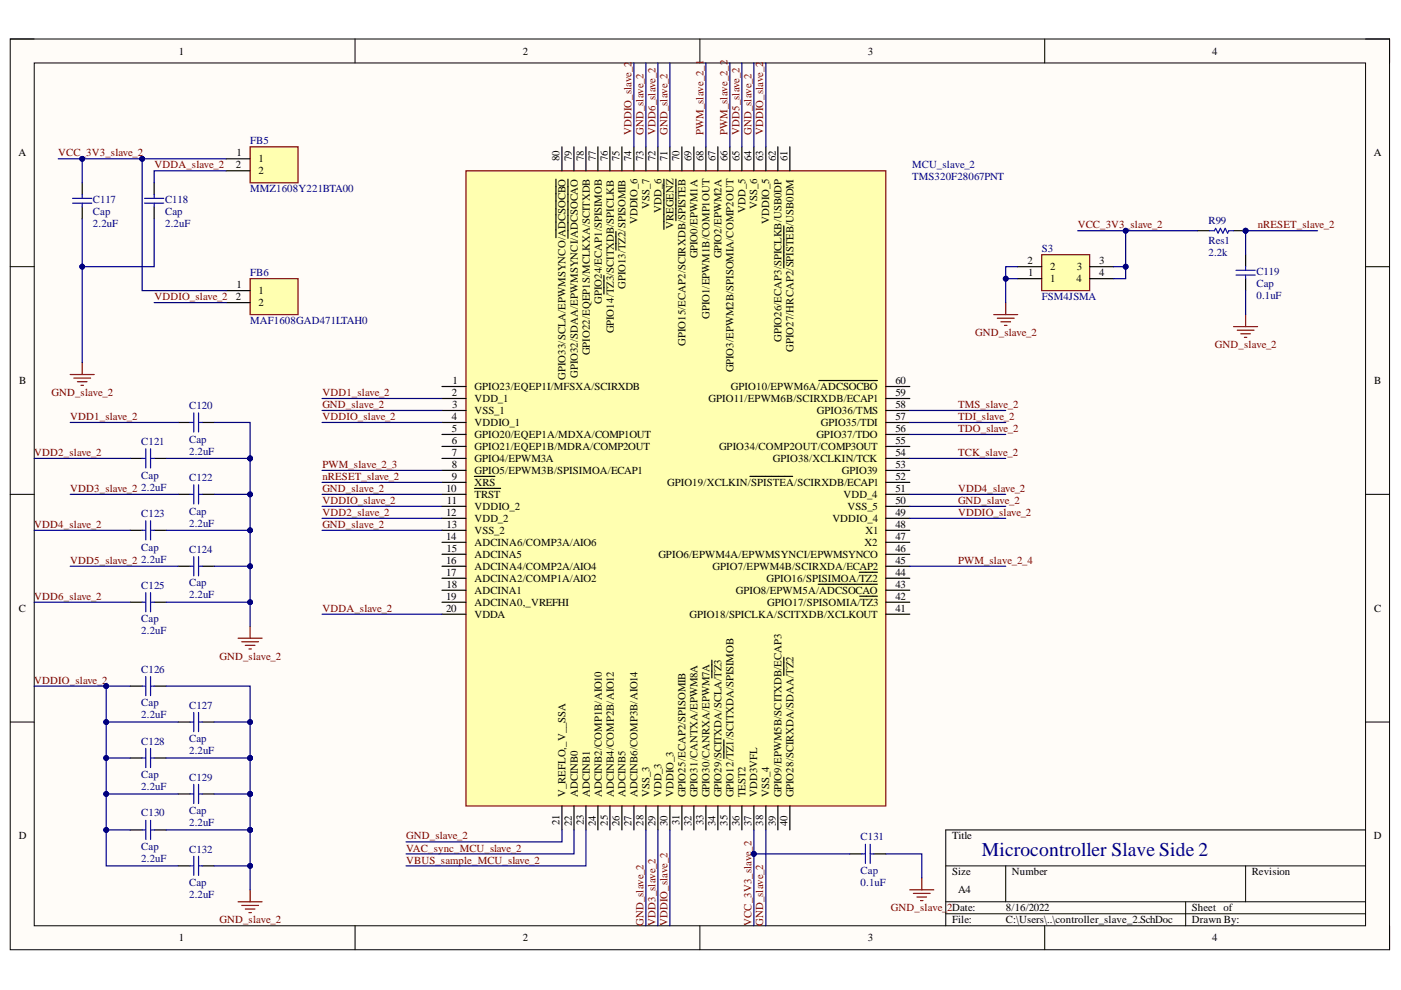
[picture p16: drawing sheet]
<svg xmlns="http://www.w3.org/2000/svg" width="297mm" height="210mm" viewBox="0 0 297 210" stroke-linecap="round" stroke-linejoin="round" font-family="sans-serif">
<defs><g id="words">
<text font-size="4.1" fill="#000080" x="208.2" y="181.4">Microcontroller Slave Side 2</text>
<g font-size="2.3">
<text x="37.9" y="11.6">1</text>
<text x="110.8" y="11.6">2</text>
<text x="184" y="11.6">3</text>
<text x="257" y="11.6">4</text>
<text x="3.9" y="33.1">A</text>
<text x="50" y="35.7">2</text>
<text x="50.2" y="33.1">1</text>
<text x="54.8" y="34.4">1</text>
<text x="118.6" y="34.1" transform="rotate(-90 118.6 34.1)">80</text>
<text x="121.2" y="34.1" transform="rotate(-90 121.2 34.1)">79</text>
<text x="123.8" y="34.1" transform="rotate(-90 123.8 34.1)">78</text>
<text x="126.3" y="34.1" transform="rotate(-90 126.3 34.1)">77</text>
<text x="128.8" y="34.1" transform="rotate(-90 128.8 34.1)">76</text>
<text x="131.4" y="34.1" transform="rotate(-90 131.4 34.1)">75</text>
<text x="133.9" y="34.1" transform="rotate(-90 133.9 34.1)">74</text>
<text x="136.5" y="34.1" transform="rotate(-90 136.5 34.1)">73</text>
<text x="139" y="34.1" transform="rotate(-90 139 34.1)">72</text>
<text x="141.5" y="34.1" transform="rotate(-90 141.5 34.1)">71</text>
<text x="144.1" y="34.1" transform="rotate(-90 144.1 34.1)">70</text>
<text x="146.6" y="34.1" transform="rotate(-90 146.6 34.1)">69</text>
<text x="149.1" y="34.1" transform="rotate(-90 149.1 34.1)">68</text>
<text x="151.7" y="34.1" transform="rotate(-90 151.7 34.1)">67</text>
<text x="154.2" y="34.1" transform="rotate(-90 154.2 34.1)">66</text>
<text x="156.8" y="34.1" transform="rotate(-90 156.8 34.1)">65</text>
<text x="159.3" y="34.1" transform="rotate(-90 159.3 34.1)">64</text>
<text x="161.8" y="34.1" transform="rotate(-90 161.8 34.1)">63</text>
<text x="164.5" y="34.1" transform="rotate(-90 164.5 34.1)">62</text>
<text x="167" y="34.1" transform="rotate(-90 167 34.1)">61</text>
<text x="291.3" y="33.1">A</text>
<text x="54.8" y="36.9">2</text>
<text x="135.2" y="47.6" transform="rotate(-90 135.2 47.6)">VDDIO_6</text>
<text x="137.7" y="44.4" transform="rotate(-90 137.7 44.4)">VSS_7</text>
<text x="140.3" y="45.1" transform="rotate(-90 140.3 45.1)">VDD_6</text>
<text x="158" y="45.1" transform="rotate(-90 158 45.1)">VDD_5</text>
<text x="160.6" y="44.4" transform="rotate(-90 160.6 44.4)">VSS_6</text>
<text x="163.1" y="47.5" transform="rotate(-90 163.1 47.5)">VDDIO_5</text>
<text x="142.8" y="48.6" transform="rotate(-90 142.8 48.6)">VREGENZ</text>
<text x="147.9" y="54.8" transform="rotate(-90 147.9 54.8)">GPIO0/EPWM1A</text>
<text x="153" y="54.8" transform="rotate(-90 153 54.8)">GPIO2/EPWM2A</text>
<text x="217.8" y="56">2</text>
<text x="218" y="58.6">1</text>
<text x="222.7" y="59.8">1</text>
<text x="222.7" y="57.3">2</text>
<text x="228.2" y="59.8">4</text>
<text x="228.3" y="57.3">3</text>
<text x="233.1" y="56">3</text>
<text x="233.1" y="58.6">4</text>
<text x="50" y="63.6">2</text>
<text x="50.2" y="61.1">1</text>
<text x="54.8" y="62.4">1</text>
<text x="54.8" y="64.9">2</text>
<text x="127.6" y="64.4" transform="rotate(-90 127.6 64.4)">GPIO24/ECAP1/SPISIMOB</text>
<text x="132.6" y="61.3" transform="rotate(-90 132.6 61.3)">GPIO13/TZ2/SPISOMIB</text>
<text x="130.1" y="70.7" transform="rotate(-90 130.1 70.7)">GPIO14/TZ3/SCITXDB/SPICLKB</text>
<text x="150.4" y="67.6" transform="rotate(-90 150.4 67.6)">GPIO1/EPWM1B/COMP1OUT</text>
<text x="125" y="75.3" transform="rotate(-90 125 75.3)">GPIO22/EQEP1S/MCLKXA/SCITXDB</text>
<text x="145.3" y="73.3" transform="rotate(-90 145.3 73.3)">GPIO15/ECAP2/SCIRXDB/SPISTEB</text>
<text x="165.7" y="72.4" transform="rotate(-90 165.7 72.4)">GPIO26/ECAP3/SPICLKB/USB0DP</text>
<text x="168.3" y="74.6" transform="rotate(-90 168.3 74.6)">GPIO27/HRCAP2/SPISTEB/USB0DM</text>
<text x="4.1" y="81.4">B</text>
<text x="95.8" y="83.9">2</text>
<text x="95.9" y="81.4">1</text>
<text x="100.6" y="82.7">GPIO23/EQEP1I/MFSXA/SCIRXDB</text>
<text x="119.9" y="80.5" transform="rotate(-90 119.9 80.5)">GPIO33/SCLA/EPWMSYNCO/ADCSOCBO</text>
<text x="122.5" y="80.1" transform="rotate(-90 122.5 80.1)">GPIO32/SDAA/EPWMSYNCI/ADCSOCAO</text>
<text x="155" y="82.7">GPIO10/EPWM6A/ADCSOCBO</text>
<text x="155.5" y="78.9" transform="rotate(-90 155.5 78.9)">GPIO3/EPWM2B/SPISOMIA/COMP2OUT</text>
<text x="189.8" y="81.4">60</text>
<text x="189.8" y="83.9">59</text>
<text x="291.4" y="81.4">B</text>
<text x="95.8" y="89">4</text>
<text x="95.8" y="86.5">3</text>
<text x="100.6" y="85.2">VDD_1</text>
<text x="100.6" y="87.7">VSS_1</text>
<text x="150.2" y="85.2">GPIO11/EPWM6B/SCIRXDB/ECAP1</text>
<text x="173.2" y="87.7">GPIO36/TMS</text>
<text x="189.8" y="86.5">58</text>
<text x="189.8" y="89">57</text>
<text x="95.8" y="91.5">5</text>
<text x="95.8" y="94.2">6</text>
<text x="100.6" y="90.3">VDDIO_1</text>
<text x="100.6" y="92.9">GPIO20/EQEP1A/MDXA/COMP1OUT</text>
<text x="100.6" y="95.4">GPIO21/EQEP1B/MDRA/COMP2OUT</text>
<text x="152.4" y="95.4">GPIO34/COMP2OUT/COMP3OUT</text>
<text x="173.1" y="92.9">GPIO37/TDO</text>
<text x="174" y="90.3">GPIO35/TDI</text>
<text x="189.8" y="91.5">56</text>
<text x="189.8" y="94.2">55</text>
<text x="95.8" y="96.7">7</text>
<text x="95.8" y="99.2">8</text>
<text x="95.8" y="101.8">9</text>
<text x="100.6" y="98">GPIO4/EPWM3A</text>
<text x="100.6" y="100.5">GPIO5/EPWM3B/SPISIMOA/ECAP1</text>
<text x="163.9" y="98">GPIO38/XCLKIN/TCK</text>
<text x="178.5" y="100.5">GPIO39</text>
<text x="189.8" y="96.7">54</text>
<text x="189.8" y="99.2">53</text>
<text x="189.8" y="101.8">52</text>
<text x="94.6" y="104.3">10</text>
<text x="94.7" y="106.8">11</text>
<text x="100.6" y="103">XRS</text>
<text x="100.6" y="105.6">TRST</text>
<text x="141.4" y="103">GPIO19/XCLKIN/SPISTEA/SCIRXDB/ECAP1</text>
<text x="178.8" y="105.6">VDD_4</text>
<text x="189.8" y="104.3">51</text>
<text x="189.8" y="106.8">50</text>
<text x="94.6" y="109.4">12</text>
<text x="94.7" y="111.9">13</text>
<text x="100.6" y="108.1">VDDIO_2</text>
<text x="100.6" y="110.6">VDD_2</text>
<text x="100.6" y="113.2">VSS_2</text>
<text x="176.5" y="110.6">VDDIO_4</text>
<text x="179.7" y="108.1">VSS_5</text>
<text x="183.5" y="113.2">X1</text>
<text x="189.8" y="109.4">49</text>
<text x="189.8" y="111.9">48</text>
<text x="94.6" y="114.4">14</text>
<text x="94.6" y="119.5">16</text>
<text x="94.7" y="117">15</text>
<text x="100.6" y="115.7">ADCINA6/COMP3A/AIO6</text>
<text x="100.6" y="118.3">ADCINA5</text>
<text x="139.6" y="118.3">GPIO6/EPWM4A/EPWMSYNCI/EPWMSYNCO</text>
<text x="183.3" y="115.7">X2</text>
<text x="189.8" y="114.4">47</text>
<text x="189.8" y="117">46</text>
<text x="189.8" y="119.5">45</text>
<text x="94.6" y="122.1">17</text>
<text x="94.7" y="124.6">18</text>
<text x="100.6" y="120.8">ADCINA4/COMP2A/AIO4</text>
<text x="100.6" y="123.3">ADCINA2/COMP1A/AIO2</text>
<text x="100.6" y="125.9">ADCINA1</text>
<text x="151.1" y="120.8">GPIO7/EPWM4B/SCIRXDA/ECAP2</text>
<text x="156" y="125.9">GPIO8/EPWM5A/ADCSOCAO</text>
<text x="162.5" y="123.3">GPIO16/SPISIMOA/TZ2</text>
<text x="189.8" y="122.1">44</text>
<text x="189.8" y="124.6">43</text>
<text x="4" y="129.7">C</text>
<text x="94.6" y="127.1">19</text>
<text x="94.6" y="129.7">20</text>
<text x="100.6" y="128.4">ADCINA0,_VREFHI</text>
<text x="100.6" y="130.9">VDDA</text>
<text x="146.2" y="130.9">GPIO18/SPICLKA/SCITXDB/XCLKOUT</text>
<text x="162.7" y="128.4">GPIO17/SPISOMIA/TZ3</text>
<text x="189.8" y="127.1">42</text>
<text x="189.8" y="129.7">41</text>
<text x="291.4" y="129.7">C</text>
<text x="119.9" y="169.1" transform="rotate(-90 119.9 169.1)">V_REFLO,_V__SSA</text>
<text x="122.5" y="169.1" transform="rotate(-90 122.5 169.1)">ADCINB0</text>
<text x="125" y="169.1" transform="rotate(-90 125 169.1)">ADCINB1</text>
<text x="127.6" y="169.1" transform="rotate(-90 127.6 169.1)">ADCINB2/COMP1B/AIO10</text>
<text x="130.1" y="169.1" transform="rotate(-90 130.1 169.1)">ADCINB4/COMP2B/AIO12</text>
<text x="132.6" y="169.1" transform="rotate(-90 132.6 169.1)">ADCINB5</text>
<text x="135.2" y="169.1" transform="rotate(-90 135.2 169.1)">ADCINB6/COMP3B/AIO14</text>
<text x="137.7" y="169.1" transform="rotate(-90 137.7 169.1)">VSS_3</text>
<text x="140.3" y="169.1" transform="rotate(-90 140.3 169.1)">VDD_3</text>
<text x="142.8" y="169.1" transform="rotate(-90 142.8 169.1)">VDDIO_3</text>
<text x="145.3" y="169.1" transform="rotate(-90 145.3 169.1)">GPIO25/ECAP2/SPISOMIB</text>
<text x="147.9" y="169.1" transform="rotate(-90 147.9 169.1)">GPIO31/CANTXA/EPWM8A</text>
<text x="150.4" y="169.1" transform="rotate(-90 150.4 169.1)">GPIO30/CANRXA/EPWM7A</text>
<text x="153" y="169.1" transform="rotate(-90 153 169.1)">GPIO29/SCITXDA/SCLA/TZ3</text>
<text x="155.5" y="169.1" transform="rotate(-90 155.5 169.1)">GPIO12/TZ1/SCITXDA/SPISIMOB</text>
<text x="158" y="169.1" transform="rotate(-90 158 169.1)">TEST2</text>
<text x="160.6" y="169.1" transform="rotate(-90 160.6 169.1)">VDD3VFL</text>
<text x="163.1" y="169.1" transform="rotate(-90 163.1 169.1)">VSS_4</text>
<text x="165.7" y="169.1" transform="rotate(-90 165.7 169.1)">GPIO9/EPWM5B/SCITXDB/ECAP3</text>
<text x="168.3" y="169.1" transform="rotate(-90 168.3 169.1)">GPIO28/SCIRXDA/SDAA/TZ2</text>
<text x="4" y="177.9">D</text>
<text x="118.6" y="174.9" transform="rotate(-90 118.6 174.9)">21</text>
<text x="121.2" y="175.1" transform="rotate(-90 121.2 175.1)">22</text>
<text x="123.8" y="175" transform="rotate(-90 123.8 175)">23</text>
<text x="126.3" y="175.1" transform="rotate(-90 126.3 175.1)">24</text>
<text x="128.8" y="175.1" transform="rotate(-90 128.8 175.1)">25</text>
<text x="131.4" y="175.1" transform="rotate(-90 131.4 175.1)">26</text>
<text x="133.9" y="175.1" transform="rotate(-90 133.9 175.1)">27</text>
<text x="136.5" y="175.1" transform="rotate(-90 136.5 175.1)">28</text>
<text x="139" y="175.1" transform="rotate(-90 139 175.1)">29</text>
<text x="141.5" y="175.1" transform="rotate(-90 141.5 175.1)">30</text>
<text x="144.1" y="174.9" transform="rotate(-90 144.1 174.9)">31</text>
<text x="146.6" y="175.1" transform="rotate(-90 146.6 175.1)">32</text>
<text x="149.1" y="175" transform="rotate(-90 149.1 175)">33</text>
<text x="151.7" y="175.1" transform="rotate(-90 151.7 175.1)">34</text>
<text x="154.2" y="175.1" transform="rotate(-90 154.2 175.1)">35</text>
<text x="156.8" y="175.1" transform="rotate(-90 156.8 175.1)">36</text>
<text x="159.3" y="175.1" transform="rotate(-90 159.3 175.1)">37</text>
<text x="161.8" y="175.1" transform="rotate(-90 161.8 175.1)">38</text>
<text x="164.5" y="175.1" transform="rotate(-90 164.5 175.1)">39</text>
<text x="167" y="175.1" transform="rotate(-90 167 175.1)">40</text>
<text x="201.9" y="177.9">Title</text>
<text x="291.3" y="177.9">D</text>
<text x="201.9" y="185.6">Size</text>
<text x="214.5" y="185.6">Number</text>
<text x="265.4" y="185.6">Revision</text>
<text x="203.1" y="189.4">A4</text>
<text x="201.9" y="195.8">File:</text>
<text x="213.3" y="193.2">8/16/2022</text>
<text x="213.3" y="195.8">C:\Users\..\controller_slave_2.SchDoc</text>
<text x="252.7" y="193.2">Sheet of</text>
<text x="252.7" y="195.8">Drawn By:</text>
<text x="37.9" y="199.6">1</text>
<text x="110.8" y="199.6">2</text>
<text x="184" y="199.6">3</text>
<text x="257" y="199.6">4</text>
</g>
<g font-size="2.3" fill="#800000">
<text x="133.9" y="28.6" transform="rotate(-90 133.9 28.6)">VDDIO_slave_2</text>
<text x="136.5" y="28.6" transform="rotate(-90 136.5 28.6)">GND_slave_2</text>
<text x="139" y="28.6" transform="rotate(-90 139 28.6)">VDD6_slave_2</text>
<text x="141.5" y="28.6" transform="rotate(-90 141.5 28.6)">GND_slave_2</text>
<text x="149.1" y="28.6" transform="rotate(-90 149.1 28.6)">PWM_slave_2_1</text>
<text x="154.2" y="28.6" transform="rotate(-90 154.2 28.6)">PWM_slave_2_2</text>
<text x="156.8" y="28.6" transform="rotate(-90 156.8 28.6)">VDD5_slave_2</text>
<text x="159.3" y="28.6" transform="rotate(-90 159.3 28.6)">GND_slave_2</text>
<text x="161.8" y="28.6" transform="rotate(-90 161.8 28.6)">VDDIO_slave_2</text>
<text x="12.4" y="33.1">VCC_3V3_slave_2</text>
<text x="32.7" y="35.7">VDDA_slave_2</text>
<text x="228.5" y="48.3">VCC_3V3_slave_2</text>
<text x="266.7" y="48.3">nRESET_slave_2</text>
<text x="32.7" y="63.6">VDDIO_slave_2</text>
<text x="206.8" y="71.3">GND_slave_2</text>
<text x="257.6" y="73.8">GND_slave_2</text>
<text x="10.9" y="83.9">GND_slave_2</text>
<text x="68.4" y="83.9">VDD1_slave_2</text>
<text x="14.9" y="89">VDD1_slave_2</text>
<text x="68.4" y="89">VDDIO_slave_2</text>
<text x="68.4" y="86.5">GND_slave_2</text>
<text x="203.1" y="86.5">TMS_slave_2</text>
<text x="203.1" y="89">TDI_slave_2</text>
<text x="203.1" y="91.5">TDO_slave_2</text>
<text x="7.3" y="96.7">VDD2_slave_2</text>
<text x="68.4" y="101.8">nRESET_slave_2</text>
<text x="68.4" y="99.2">PWM_slave_2_3</text>
<text x="203.1" y="96.7">TCK_slave_2</text>
<text x="14.9" y="104.3">VDD3_slave_2</text>
<text x="68.4" y="106.8">VDDIO_slave_2</text>
<text x="68.4" y="104.3">GND_slave_2</text>
<text x="203.1" y="106.8">GND_slave_2</text>
<text x="203.1" y="104.3">VDD4_slave_2</text>
<text x="7.3" y="111.9">VDD4_slave_2</text>
<text x="68.4" y="109.4">VDD2_slave_2</text>
<text x="68.4" y="111.9">GND_slave_2</text>
<text x="203.1" y="109.4">VDDIO_slave_2</text>
<text x="14.9" y="119.5">VDD5_slave_2</text>
<text x="203.1" y="119.5">PWM_slave_2_4</text>
<text x="7.3" y="127.1">VDD6_slave_2</text>
<text x="68.4" y="129.7">VDDA_slave_2</text>
<text x="46.5" y="139.9">GND_slave_2</text>
<text x="7.3" y="145">VDDIO_slave_2</text>
<text x="86.1" y="177.9">GND_slave_2</text>
<text x="86.1" y="180.6">VAC_sync_MCU_slave_2</text>
<text x="86.1" y="183.1">VBUS_sample_MCU_slave_2</text>
<text x="46.5" y="195.8">GND_slave_2</text>
<text x="136.5" y="196.3" transform="rotate(-90 136.5 196.3)">GND_slave_2</text>
<text x="139" y="196.3" transform="rotate(-90 139 196.3)">VDD3_slave_2</text>
<text x="141.5" y="196.3" transform="rotate(-90 141.5 196.3)">VDDIO_slave_2</text>
<text x="159.3" y="196.3" transform="rotate(-90 159.3 196.3)">VCC_3V3_slave_2</text>
<text x="161.8" y="196.3" transform="rotate(-90 161.8 196.3)">GND_slave_2</text>
<text x="188.9" y="193.2">GND_slave_</text>
<text x="200.8" y="193.2">2Date:</text>
</g>
<g font-size="2.3" fill="#000080">
<text x="53" y="30.6">FB5</text>
<text x="193.4" y="35.7">MCU_slave_2</text>
<text x="53" y="40.7">MMZ1608Y221BTA00</text>
<text x="193.4" y="38.2">TMS320F28067PNT</text>
<text x="19.7" y="43">C117</text>
<text x="19.7" y="45.6">Cap</text>
<text x="35" y="43">C118</text>
<text x="35" y="45.6">Cap</text>
<text x="256.2" y="47.6">R99</text>
<text x="19.7" y="48.1">2.2uF</text>
<text x="35" y="48.1">2.2uF</text>
<text x="220.9" y="53.5">S3</text>
<text x="256.2" y="51.7">Res1</text>
<text x="53" y="58.6">FB6</text>
<text x="256.2" y="54.3">2.2k</text>
<text x="266.4" y="58.3">C119</text>
<text x="220.9" y="63.6">FSM4JSMA</text>
<text x="266.4" y="63.4">0.1uF</text>
<text x="266.4" y="60.9">Cap</text>
<text x="53" y="68.7">MAF1608GAD471LTAH0</text>
<text x="40.1" y="86.7">C120</text>
<text x="29.9" y="94.4">C121</text>
<text x="40.1" y="93.9">Cap</text>
<text x="29.9" y="101.5">Cap</text>
<text x="40.1" y="96.4">2.2uF</text>
<text x="29.9" y="104.1">2.2uF</text>
<text x="40.1" y="102">C122</text>
<text x="29.9" y="109.6">C123</text>
<text x="40.1" y="111.7">2.2uF</text>
<text x="40.1" y="109.1">Cap</text>
<text x="29.9" y="119.3">2.2uF</text>
<text x="29.9" y="116.7">Cap</text>
<text x="40.1" y="117.2">C124</text>
<text x="29.9" y="124.8">C125</text>
<text x="40.1" y="124.3">Cap</text>
<text x="29.9" y="131.9">Cap</text>
<text x="40.1" y="126.9">2.2uF</text>
<text x="29.9" y="134.5">2.2uF</text>
<text x="29.9" y="142.7">C126</text>
<text x="29.9" y="149.8">Cap</text>
<text x="29.9" y="152.3">2.2uF</text>
<text x="40.1" y="150.3">C127</text>
<text x="29.9" y="157.9">C128</text>
<text x="40.1" y="159.9">2.2uF</text>
<text x="40.1" y="157.4">Cap</text>
<text x="29.9" y="167.5">2.2uF</text>
<text x="29.9" y="165">Cap</text>
<text x="40.1" y="165.5">C129</text>
<text x="29.9" y="173.1">C130</text>
<text x="40.1" y="172.6">Cap</text>
<text x="40.1" y="175.1">2.2uF</text>
<text x="182.5" y="178.2">C131</text>
<text x="29.9" y="182.8">2.2uF</text>
<text x="29.9" y="180.3">Cap</text>
<text x="40.1" y="180.8">C132</text>
<text x="182.5" y="185.4">Cap</text>
<text x="40.1" y="190.4">2.2uF</text>
<text x="40.1" y="187.9">Cap</text>
<text x="182.5" y="187.9">0.1uF</text>
</g>
</g></defs>
<path d="M2.2 8.3h292.4v193.1h-292.4z" fill-rule="evenodd" fill="#fffcf8"/>
<path d="M2.2 8.3h292.4v193.1h-292.4z" fill="none" stroke="#000" stroke-width=".21"/>
<path d="M7.3 13.4h282.2v182.9h-282.2z" fill-rule="evenodd" fill="#fffcf8"/>
<g fill="none" stroke="#000" stroke-width=".21">
<path d="M2.2 8.3h5.1M7.3 13.4h282.2v182.9h-282.2zM75.3 8.3v5M148.4 8.3v5M221.5 8.3v5.1M289.5 8.3h5.1v5.1M2.2 56.5h5.1M289.5 56.5h5.1M2.2 104.8h5.1M289.5 104.8h5.1M2.2 153.1h5.1M289.5 153.1h5.1"/>
<path d="M289.5 176h-89v20.3M75.3 196.3v5.1M148.4 196.3v5.1M200.5 183.6h89M200.5 191.2h89M200.5 193.7h89M213.2 183.6v7.6M221.5 196.3v5.1M251.4 191.2v5.1M264.1 183.6v7.6M294.6 196.3v5.1"/>
</g>
<path d="M98.8 36.2h89v134.7h-89z" fill-rule="evenodd" fill="#ffffb0"/>
<path d="M98.8 36.2h89v134.7h-89zM50.5 135.3h5.1M51.3 136.1h3.5M52 136.8h2M52.8 137.6h.5M53 132.8v2.5M192.9 188.7h5.1M193.7 189.4h3.5M194.4 190.2h2M195.2 190.9h.5M195.4 186.1v2.6" fill="none" stroke="#800000" stroke-width=".25"/>
<g fill="none" stroke="#000" stroke-width=".25">
<path d="M117.9 38v12.4M119.1 31.1v5.1M120.4 38v12.5M121.7 31.1v5.1M124.2 31.1v5.1M126.8 31.1v5.1M129.3 31.1v5.1M131.9 31.1v5.1M134.4 31.1v5.1M136.9 31.1v5.1M139.5 31.1v5.1M140.8 38v10.6"/>
<path d="M142 31.1v5.1M143.3 38v8.8M144.6 31.1v5.1M147.1 31.1v5.1M149.7 31.1v5.1M152.2 31.1v5.1M154.7 31.1v5.1M157.3 31.1v5.1M159.8 31.1v5.1M162.4 31.1v5.1M164.9 31.1v5.1M167.5 31.1v5.1"/>
<path d="M128 58.4v3.9M130.6 49.1v3.9M166.2 47.9v8.9M93.7 81.9h5.1M93.7 84.5h5.1M93.7 87h5.1M93.7 89.6h5.1M93.7 92.1h5.1M93.7 94.7h5.1M93.7 97.2h5.1M93.7 99.7h5.1M173.6 80.7h12.4"/>
<path d="M187.8 81.9h5.1M187.8 84.5h5.1M187.8 87h5.1M187.8 89.6h5.1M187.8 92.1h5.1M187.8 94.7h5.1M187.8 97.2h5.1M187.8 99.7h5.1M93.7 102.3h5.1M93.7 104.8h5.1M93.7 107.4h5.1M93.7 109.9h5.1"/>
<path d="M93.7 112.4h5.1M93.7 115h5.1M93.7 117.5h5.1M100.6 101h4.3M100.6 103.5h5.5M159 101h9.1M187.8 102.3h5.1M187.8 104.8h5.1M187.8 107.4h5.1M187.8 109.9h5.1M187.8 112.4h5.1M187.8 115h5.1"/>
<path d="M187.8 117.5h5.1M93.7 120.1h5.1M93.7 122.6h5.1M93.7 125.1h5.1M93.7 127.7h5.1M93.7 130.2h5.1M150.9 140v3.7M166.2 139.4v3.8M173.5 123.9h12.5M182.2 121.3h3.8M182.3 126.4h3.7M187.8 120.1h5.1"/>
<path d="M187.8 122.6h5.1M187.8 125.1h5.1M187.8 127.7h5.1M187.8 130.2h5.1M153.5 156.9v3.9M119.1 170.9v5.1M121.7 170.9v5.1M124.2 170.9v5.1M126.8 170.9v5.1M129.3 170.9v5.1M131.9 170.9v5.1M134.4 170.9v5.1"/>
<path d="M136.9 170.9v5.1M139.5 170.9v5.1M142 170.9v5.1M144.6 170.9v5.1M147.1 170.9v5.1M149.7 170.9v5.1M152.2 170.9v5.1M154.8 170.9v5.1M157.3 170.9v5.1M159.8 170.9v5.1M162.4 170.9v5.1M164.9 170.9v5.1"/>
<path d="M167.5 170.9v5.1"/>
</g>
<path d="M53 31.1h10.2v7.7h-10.2z" fill-rule="evenodd" fill="#ffffb0"/>
<path d="M53 31.1h10.2v7.7h-10.2z" fill="none" stroke="#800000" stroke-width=".25"/>
<path d="M47.9 33.7h5.1M47.9 36.2h5.1" fill="none" stroke="#000" stroke-width=".25"/>
<path d="M53 59.1h10.2v7.6h-10.2z" fill-rule="evenodd" fill="#ffffb0"/>
<path d="M53 59.1h10.2v7.6h-10.2zM14.9 79.4h5.1M17.4 76.9v2.5M15.6 80.2h3.6M16.4 80.9h2M17.2 81.7h.5M50.5 191.2h5.1M51.3 192h3.5M52 192.7h2M52.8 193.5h.5M53 188.7v2.5" fill="none" stroke="#800000" stroke-width=".25"/>
<g fill="none" stroke="#000" stroke-width=".25">
<path d="M17.4 38.8v2.5M32.7 38.8v2.5M17.4 43.8v2.6M32.7 43.8v2.6M47.9 61.6h5.1M47.9 64.2h5.1M27.6 97.2h2.5M32.7 97.2h2.5M37.8 89.6h2.5M42.9 89.6h2.5M27.6 112.4h2.5M32.7 112.4h2.5"/>
<path d="M37.8 104.8h2.5M42.9 104.8h2.5M27.6 127.7h2.5M32.7 127.7h2.5M37.8 120.1h2.5M42.9 120.1h2.5M27.6 145.5h2.5M32.7 145.5h2.5M37.8 153.1h2.5M42.9 153.1h2.5M27.6 160.7h2.5M27.6 176h2.5"/>
<path d="M32.7 160.7h2.5M32.7 176h2.5M37.8 168.3h2.5M42.9 168.3h2.5M37.8 183.6h2.5M42.9 183.6h2.5M180.2 181h2.5M185.3 181h2.5"/>
</g>
<g fill="none" stroke="#00f" stroke-width=".25">
<path d="M15.4 43.1h4.1M15.4 42.1h4.1M17.4 41.3v.8M17.4 43.1v.7M30.7 43.1h4M30.7 42.1h4M32.7 41.3v.8M32.7 43.1v.7M30.1 97.2h.8M30.9 95.2v4M31.9 95.2v4M31.9 97.2h.8"/>
<path d="M40.3 89.6h.8M41.1 87.5v4.1M42.1 87.5v4.1M42.1 89.6h.8M30.1 112.4h.8M30.9 110.4v4.1M31.9 110.4v4.1M31.9 112.4h.8M40.3 104.8h.8M41.1 102.8v4M41.1 118v4.1M42.1 102.8v4"/>
<path d="M42.1 118v4.1M42.1 104.8h.8M30.1 127.7h.8M30.9 125.6v4.1M31.9 125.6v4.1M31.9 127.7h.8M40.3 120.1h.8M42.1 120.1h.8M30.1 145.5h.8M30.9 143.4v4.1M30.9 158.7v4M31.9 143.4v4.1"/>
<path d="M31.9 158.7v4M31.9 145.5h.8M40.3 153.1h.8M41.1 151.1v4M42.1 151.1v4M42.1 153.1h.8M30.1 160.7h.8M30.1 176h.8M30.9 173.9v4.1M31.9 160.7h.8M31.9 173.9v4.1M31.9 176h.8"/>
<path d="M40.3 168.3h.8M41.1 166.3v4.1M42.1 166.3v4.1M42.1 168.3h.8M183.5 179v4.1M184.5 179v4.1M40.3 183.6h.8M41.1 181.6v4M42.1 181.6v4M42.1 183.6h.8M182.7 181h.8M184.5 181h.8"/>
</g>
<circle cx="264.1" cy="48.9" r=".51" fill="#000080"/>
<circle cx="264.1" cy="48.9" r=".51" fill="none" stroke="#000080" stroke-width=".21"/>
<path d="M261.5 48.9h2.6" fill="none" stroke="#000" stroke-width=".25"/>
<circle cx="264.1" cy="48.9" r=".51" fill="#000080"/>
<circle cx="264.1" cy="48.9" r=".51" fill="none" stroke="#000080" stroke-width=".21"/>
<path d="M253.9 48.9h2.6M264.1 54v2.5M264.1 59.1v2.5" fill="none" stroke="#000" stroke-width=".25"/>
<path d="M256.5 48.9h1l.2-.5 .5 1 .6-1 .5 1 .5-1 .5 1 .2-.5h1M262.1 58.3h4M262.1 57.3h4M264.1 56.5v.8M264.1 58.3v.8" fill="none" stroke="#00f" stroke-width=".25"/>
<path d="M261.5 69.2h5.1M262.3 70h3.6M263.1 70.8h2M263.8 71.5h.5M264.1 66.7v2.5" fill="none" stroke="#800000" stroke-width=".25"/>
<path d="M220.9 54h10.1v7.6h-10.1z" fill-rule="evenodd" fill="#ffffb0"/>
<path d="M220.9 54h10.1v7.6h-10.1zM210.7 66.7h5.1M211.5 67.5h3.5M212.2 68.2h2.1M213 69h.5M213.2 64.2v2.5" fill="none" stroke="#800000" stroke-width=".25"/>
<path d="M215.8 59.1h5.1M215.8 56.5h5.1M231 59.1h5.1M231 56.5h5.1" fill="none" stroke="#000" stroke-width=".25"/>
<path d="M30.1 33.7v27.9h17.8" fill="none" stroke="#000080" stroke-width=".25"/>
<circle cx="30.1" cy="33.7" r=".51" fill="#000080"/>
<circle cx="30.1" cy="33.7" r=".51" fill="none" stroke="#000080" stroke-width=".21"/>
<path d="M17.4 33.7v5.1" fill="none" stroke="#000080" stroke-width=".25"/>
<circle cx="17.4" cy="33.7" r=".51" fill="#000080"/>
<circle cx="17.4" cy="33.7" r=".51" fill="none" stroke="#000080" stroke-width=".21"/>
<path d="M17.4 46.4v30.5" fill="none" stroke="#000080" stroke-width=".25"/>
<circle cx="17.4" cy="56.5" r=".51" fill="#000080"/>
<circle cx="17.4" cy="56.5" r=".51" fill="none" stroke="#000080" stroke-width=".21"/>
<path d="M12.3 33.7h35.6M32.7 64.2h15.2M192.9 87h20.3M192.9 89.6h20.3M192.9 92.1h20.3M192.9 97.2h20.3M68.3 104.8h25.4M68.3 130.2h25.4" fill="none" stroke="#000080" stroke-width=".25"/>
<circle cx="17.4" cy="33.7" r=".51" fill="#000080"/>
<circle cx="17.4" cy="33.7" r=".51" fill="none" stroke="#000080" stroke-width=".21"/>
<circle cx="30.1" cy="33.7" r=".51" fill="#000080"/>
<circle cx="30.1" cy="33.7" r=".51" fill="none" stroke="#000080" stroke-width=".21"/>
<path d="M47.9 36.2h-15.2v2.6M32.7 46.4v10.1h-15.3" fill="none" stroke="#000080" stroke-width=".25"/>
<circle cx="17.4" cy="56.5" r=".51" fill="#000080"/>
<circle cx="17.4" cy="56.5" r=".51" fill="none" stroke="#000080" stroke-width=".21"/>
<g fill="none" stroke="#000080" stroke-width=".25">
<path d="M14.9 89.6h22.9M35.2 97.2h17.8M68.3 89.6h25.4M68.3 84.5h25.4M68.3 87h25.4M14.9 104.8h22.9M68.3 107.4h25.4M68.3 109.9h25.4M68.3 112.4h25.4M192.9 107.4h20.3M192.9 109.9h20.3M192.9 104.8h20.3"/>
<path d="M14.9 120.1h22.9M119.1 176v2.5h-33M136.9 176v20.3M139.5 176v20.3M142 176v20.3M162.4 176v20.3"/>
</g>
<circle cx="53" cy="97.2" r=".51" fill="#000080"/>
<circle cx="53" cy="97.2" r=".51" fill="none" stroke="#000080" stroke-width=".21"/>
<path d="M45.4 104.8h7.6" fill="none" stroke="#000080" stroke-width=".25"/>
<circle cx="53" cy="104.8" r=".51" fill="#000080"/>
<circle cx="53" cy="104.8" r=".51" fill="none" stroke="#000080" stroke-width=".21"/>
<path d="M45.4 89.6h7.6v7.6" fill="none" stroke="#000080" stroke-width=".25"/>
<circle cx="53" cy="97.2" r=".51" fill="#000080"/>
<circle cx="53" cy="97.2" r=".51" fill="none" stroke="#000080" stroke-width=".21"/>
<path d="M35.2 112.4h17.8" fill="none" stroke="#000080" stroke-width=".25"/>
<circle cx="53" cy="112.4" r=".51" fill="#000080"/>
<circle cx="53" cy="112.4" r=".51" fill="none" stroke="#000080" stroke-width=".21"/>
<path d="M45.4 120.1h7.6" fill="none" stroke="#000080" stroke-width=".25"/>
<circle cx="53" cy="120.1" r=".51" fill="#000080"/>
<circle cx="53" cy="120.1" r=".51" fill="none" stroke="#000080" stroke-width=".21"/>
<path d="M35.2 127.7h17.8" fill="none" stroke="#000080" stroke-width=".25"/>
<circle cx="53" cy="127.7" r=".51" fill="#000080"/>
<circle cx="53" cy="127.7" r=".51" fill="none" stroke="#000080" stroke-width=".21"/>
<path d="M53 97.2v35.6" fill="none" stroke="#000080" stroke-width=".25"/>
<circle cx="53" cy="97.2" r=".51" fill="#000080"/>
<circle cx="53" cy="97.2" r=".51" fill="none" stroke="#000080" stroke-width=".21"/>
<circle cx="53" cy="104.8" r=".51" fill="#000080"/>
<circle cx="53" cy="104.8" r=".51" fill="none" stroke="#000080" stroke-width=".21"/>
<circle cx="53" cy="112.4" r=".51" fill="#000080"/>
<circle cx="53" cy="112.4" r=".51" fill="none" stroke="#000080" stroke-width=".21"/>
<circle cx="53" cy="120.1" r=".51" fill="#000080"/>
<circle cx="53" cy="120.1" r=".51" fill="none" stroke="#000080" stroke-width=".21"/>
<circle cx="53" cy="127.7" r=".51" fill="#000080"/>
<circle cx="53" cy="127.7" r=".51" fill="none" stroke="#000080" stroke-width=".21"/>
<path d="M45.4 153.1h7.6" fill="none" stroke="#000080" stroke-width=".25"/>
<circle cx="53" cy="153.1" r=".51" fill="#000080"/>
<circle cx="53" cy="153.1" r=".51" fill="none" stroke="#000080" stroke-width=".21"/>
<path d="M35.2 160.7h17.8" fill="none" stroke="#000080" stroke-width=".25"/>
<circle cx="53" cy="160.7" r=".51" fill="#000080"/>
<circle cx="53" cy="160.7" r=".51" fill="none" stroke="#000080" stroke-width=".21"/>
<path d="M45.4 168.3h7.6" fill="none" stroke="#000080" stroke-width=".25"/>
<circle cx="53" cy="168.3" r=".51" fill="#000080"/>
<circle cx="53" cy="168.3" r=".51" fill="none" stroke="#000080" stroke-width=".21"/>
<path d="M35.2 176h17.8" fill="none" stroke="#000080" stroke-width=".25"/>
<circle cx="53" cy="176" r=".51" fill="#000080"/>
<circle cx="53" cy="176" r=".51" fill="none" stroke="#000080" stroke-width=".21"/>
<path d="M53 160.7v7.6" fill="none" stroke="#000080" stroke-width=".25"/>
<circle cx="53" cy="168.3" r=".51" fill="#000080"/>
<circle cx="53" cy="168.3" r=".51" fill="none" stroke="#000080" stroke-width=".21"/>
<circle cx="53" cy="160.7" r=".51" fill="#000080"/>
<circle cx="53" cy="160.7" r=".51" fill="none" stroke="#000080" stroke-width=".21"/>
<path d="M45.4 183.6h7.6" fill="none" stroke="#000080" stroke-width=".25"/>
<circle cx="53" cy="183.6" r=".51" fill="#000080"/>
<circle cx="53" cy="183.6" r=".51" fill="none" stroke="#000080" stroke-width=".21"/>
<path d="M53 168.3v7.7" fill="none" stroke="#000080" stroke-width=".25"/>
<circle cx="53" cy="176" r=".51" fill="#000080"/>
<circle cx="53" cy="176" r=".51" fill="none" stroke="#000080" stroke-width=".21"/>
<circle cx="53" cy="168.3" r=".51" fill="#000080"/>
<circle cx="53" cy="168.3" r=".51" fill="none" stroke="#000080" stroke-width=".21"/>
<path d="M22.5 145.5v7.6h15.3" fill="none" stroke="#000080" stroke-width=".25"/>
<circle cx="22.5" cy="153.1" r=".51" fill="#000080"/>
<circle cx="22.5" cy="153.1" r=".51" fill="none" stroke="#000080" stroke-width=".21"/>
<circle cx="22.5" cy="145.5" r=".51" fill="#000080"/>
<circle cx="22.5" cy="145.5" r=".51" fill="none" stroke="#000080" stroke-width=".21"/>
<path d="M22.5 153.1v7.6h5.1" fill="none" stroke="#000080" stroke-width=".25"/>
<circle cx="22.5" cy="160.7" r=".51" fill="#000080"/>
<circle cx="22.5" cy="160.7" r=".51" fill="none" stroke="#000080" stroke-width=".21"/>
<circle cx="22.5" cy="153.1" r=".51" fill="#000080"/>
<circle cx="22.5" cy="153.1" r=".51" fill="none" stroke="#000080" stroke-width=".21"/>
<path d="M22.5 160.7v7.6h15.3" fill="none" stroke="#000080" stroke-width=".25"/>
<circle cx="22.5" cy="168.3" r=".51" fill="#000080"/>
<circle cx="22.5" cy="168.3" r=".51" fill="none" stroke="#000080" stroke-width=".21"/>
<circle cx="22.5" cy="160.7" r=".51" fill="#000080"/>
<circle cx="22.5" cy="160.7" r=".51" fill="none" stroke="#000080" stroke-width=".21"/>
<path d="M22.5 168.3v7.7h5.1" fill="none" stroke="#000080" stroke-width=".25"/>
<circle cx="22.5" cy="176" r=".51" fill="#000080"/>
<circle cx="22.5" cy="176" r=".51" fill="none" stroke="#000080" stroke-width=".21"/>
<circle cx="22.5" cy="168.3" r=".51" fill="#000080"/>
<circle cx="22.5" cy="168.3" r=".51" fill="none" stroke="#000080" stroke-width=".21"/>
<path d="M22.5 176v7.6h15.3" fill="none" stroke="#000080" stroke-width=".25"/>
<circle cx="22.5" cy="176" r=".51" fill="#000080"/>
<circle cx="22.5" cy="176" r=".51" fill="none" stroke="#000080" stroke-width=".21"/>
<path d="M35.2 145.5h17.8v15.2" fill="none" stroke="#000080" stroke-width=".25"/>
<circle cx="53" cy="153.1" r=".51" fill="#000080"/>
<circle cx="53" cy="153.1" r=".51" fill="none" stroke="#000080" stroke-width=".21"/>
<circle cx="53" cy="160.7" r=".51" fill="#000080"/>
<circle cx="53" cy="160.7" r=".51" fill="none" stroke="#000080" stroke-width=".21"/>
<path d="M53 176v12.7" fill="none" stroke="#000080" stroke-width=".25"/>
<circle cx="53" cy="176" r=".51" fill="#000080"/>
<circle cx="53" cy="176" r=".51" fill="none" stroke="#000080" stroke-width=".21"/>
<circle cx="53" cy="183.6" r=".51" fill="#000080"/>
<circle cx="53" cy="183.6" r=".51" fill="none" stroke="#000080" stroke-width=".21"/>
<path d="M159.8 176v20.3" fill="none" stroke="#000080" stroke-width=".25"/>
<circle cx="159.8" cy="181" r=".51" fill="#000080"/>
<circle cx="159.8" cy="181" r=".51" fill="none" stroke="#000080" stroke-width=".21"/>
<path d="M159.8 181h20.4" fill="none" stroke="#000080" stroke-width=".25"/>
<circle cx="159.8" cy="181" r=".51" fill="#000080"/>
<circle cx="159.8" cy="181" r=".51" fill="none" stroke="#000080" stroke-width=".21"/>
<path d="M228.5 48.9h25.4M187.8 181h7.6v5.1" fill="none" stroke="#000080" stroke-width=".25"/>
<circle cx="238.7" cy="48.9" r=".51" fill="#000080"/>
<circle cx="238.7" cy="48.9" r=".51" fill="none" stroke="#000080" stroke-width=".21"/>
<path d="M279.4 48.9h-15.3v5.1" fill="none" stroke="#000080" stroke-width=".25"/>
<circle cx="264.1" cy="48.9" r=".51" fill="#000080"/>
<circle cx="264.1" cy="48.9" r=".51" fill="none" stroke="#000080" stroke-width=".21"/>
<path d="M236.1 56.5h2.6M264.1 61.6v5.1" fill="none" stroke="#000080" stroke-width=".25"/>
<circle cx="238.7" cy="56.5" r=".51" fill="#000080"/>
<circle cx="238.7" cy="56.5" r=".51" fill="none" stroke="#000080" stroke-width=".21"/>
<path d="M238.7 48.9v10.2h-2.6" fill="none" stroke="#000080" stroke-width=".25"/>
<circle cx="238.7" cy="48.9" r=".51" fill="#000080"/>
<circle cx="238.7" cy="48.9" r=".51" fill="none" stroke="#000080" stroke-width=".21"/>
<circle cx="238.7" cy="56.5" r=".51" fill="#000080"/>
<circle cx="238.7" cy="56.5" r=".51" fill="none" stroke="#000080" stroke-width=".21"/>
<path d="M215.8 56.5h-2.6v2.6h2.6" fill="none" stroke="#000080" stroke-width=".25"/>
<circle cx="213.2" cy="59.1" r=".51" fill="#000080"/>
<circle cx="213.2" cy="59.1" r=".51" fill="none" stroke="#000080" stroke-width=".21"/>
<path d="M213.2 59.1v5.1" fill="none" stroke="#000080" stroke-width=".25"/>
<circle cx="213.2" cy="59.1" r=".51" fill="#000080"/>
<circle cx="213.2" cy="59.1" r=".51" fill="none" stroke="#000080" stroke-width=".21"/>
<g fill="none" stroke="#000080" stroke-width=".25">
<path d="M134.4 13.3v17.8M136.9 13.3v17.8M139.5 13.3v17.8M142 13.3v17.8M149.7 13.3v17.8M159.8 13.3v17.8M162.4 13.3v17.8M7.3 97.2h20.3M68.3 99.7h25.4M7.3 112.4h20.3M68.3 102.3h25.4M7.3 127.7h20.3"/>
<path d="M192.9 120.1h20.3M7.3 145.5h20.3"/>
</g>
<circle cx="22.5" cy="145.5" r=".51" fill="#000080"/>
<circle cx="22.5" cy="145.5" r=".51" fill="none" stroke="#000080" stroke-width=".21"/>
<path d="M154.7 13.3v17.8M157.3 13.3v17.8M121.7 176v5h-35.6M124.2 176v7.6h-38.1" fill="none" stroke="#000080" stroke-width=".25"/>
<use href="#words"/>
</svg>
